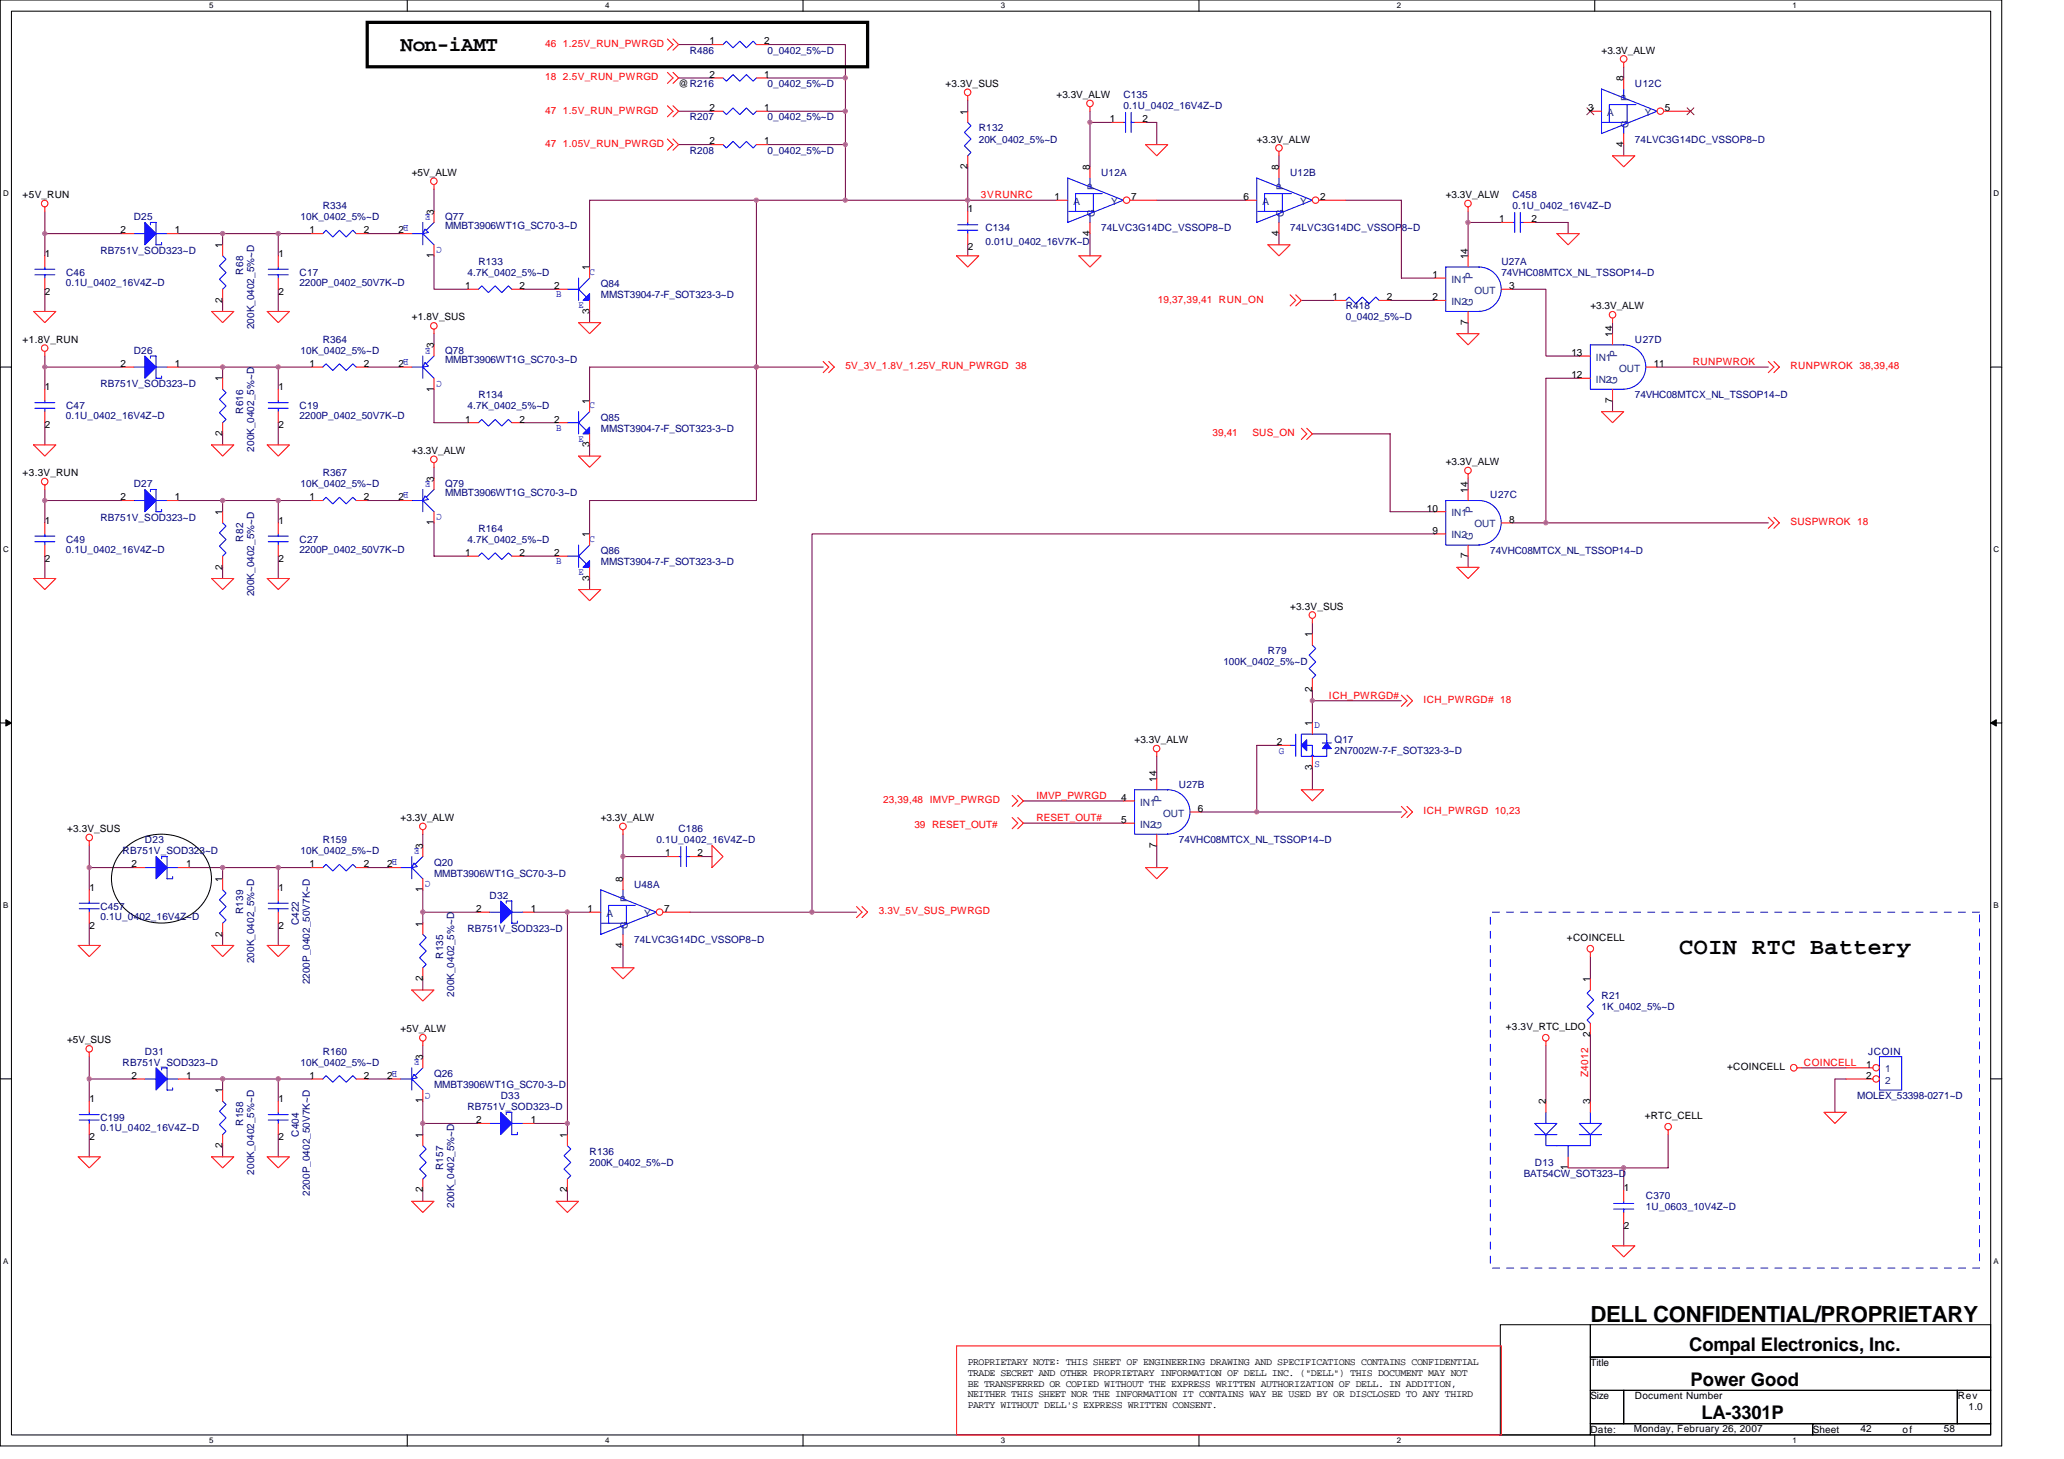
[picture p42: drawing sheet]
<svg xmlns="http://www.w3.org/2000/svg" width="297mm" height="210mm" viewBox="0 0 297 210" stroke-linecap="round" stroke-linejoin="round" font-family="sans-serif">
<defs><g id="words">
<text font-size="3.3" x="241.7" y="137.2">COIN RTC Battery</text>
<text font-size="3.2" x="228.9" y="190.2">DELL CONFIDENTIAL/PROPRIETARY</text>
<text font-size="3" x="57.7" y="7.3">Non-iAMT</text>
<g font-size="2.7">
<text x="243.1" y="194.4">Compal Electronics, Inc.</text>
<text x="243.3" y="199.3">Power Good</text>
<text x="244.9" y="204.2">LA-3301P</text>
</g>
<g font-size="1.4" fill="#f00">
<text x="78.5" y="11.5">18</text>
<text x="78.5" y="6.7">46</text>
<text x="81" y="11.5">2.5V_RUN_PWRGD</text>
<text x="81" y="6.7">1.25V_RUN_PWRGD</text>
<text x="78.5" y="16.3">47</text>
<text x="81" y="16.3">1.5V_RUN_PWRGD</text>
<text x="78.5" y="21.1">47</text>
<text x="81" y="21.1">1.05V_RUN_PWRGD</text>
<text x="141.2" y="28.5">3VRUNRC</text>
<text x="166.6" y="43.5">19,37,39,41 RUN_ON</text>
<text x="121.7" y="53.1">5V_3V_1.8V_1.25V_RUN_PWRGD 38</text>
<text x="243.6" y="52.5">RUNPWROK</text>
<text x="257.7" y="53.1">RUNPWROK 38,39,48</text>
<text x="174.5" y="62.7">39,41</text>
<text x="180.2" y="62.7">SUS_ON</text>
<text x="257.7" y="75.5">SUSPWROK 18</text>
<text x="191.3" y="100.5">ICH_PWRGD#</text>
<text x="204.9" y="101.2">ICH_PWRGD# 18</text>
<text x="127.1" y="115.5">23,39,48 IMVP_PWRGD</text>
<text x="131.6" y="119.1">39 RESET_OUT#</text>
<text x="149.2" y="118.1">RESET_OUT#</text>
<text x="149.2" y="114.9">IMVP_PWRGD</text>
<text x="204.9" y="117.2">ICH_PWRGD 10,23</text>
<text x="126.5" y="131.6">3.3V_5V_SUS_PWRGD</text>
<text x="228.6" y="154.9" transform="rotate(-90 228.6 154.9)">Z4012</text>
<text x="259.6" y="153.3">COINCELL</text>
</g>
<g font-size="1.4" fill="#000080">
<text x="99.3" y="7.7">R486</text>
<text x="110.5" y="7.7">0_0402_5%~D</text>
<text x="99.3" y="17.3">R207</text>
<text x="110.5" y="17.3">0_0402_5%~D</text>
<text x="110.5" y="12.5">0_0402_5%~D</text>
<text x="161.7" y="14.1">C135</text>
<text x="161.7" y="15.7">0.1U_0402_16V4Z~D</text>
<text x="235.3" y="12.5">U12C</text>
<text x="99.3" y="22.1">R208</text>
<text x="110.5" y="22.1">0_0402_5%~D</text>
<text x="140.9" y="18.9">R132</text>
<text x="140.9" y="20.5">20K_0402_5%~D</text>
<text x="235.3" y="20.5">74LVC3G14DC_VSSOP8~D</text>
<text x="158.5" y="25.3">U12A</text>
<text x="185.7" y="25.3">U12B</text>
<text x="217.7" y="28.5">C458</text>
<text x="19.3" y="31.7">D25</text>
<text x="43.3" y="31.7">10K_0402_5%~D</text>
<text x="46.5" y="30.1">R334</text>
<text x="64" y="31.7">Q77</text>
<text x="64" y="33">MMBT3906WT1G_SC70-3~D</text>
<text x="141.8" y="33.3">C134</text>
<text x="141.8" y="35.2">0.01U_0402_16V7K~D</text>
<text x="158.5" y="33.3">74LVC3G14DC_VSSOP8~D</text>
<text x="185.7" y="33.3">74LVC3G14DC_VSSOP8~D</text>
<text x="217.7" y="30.1">0.1U_0402_16V4Z~D</text>
<text x="9.5" y="41.1">0.1U_0402_16V4Z~D</text>
<text x="9.5" y="39.7">C46</text>
<text x="14.5" y="36.5">RB751V_SOD323~D</text>
<text x="35" y="39.5" transform="rotate(-90 35 39.5)">R68</text>
<text x="43.1" y="41.1">2200P_0402_50V7K~D</text>
<text x="43.1" y="39.7">C17</text>
<text x="67.3" y="39.7">4.7K_0402_5%~D</text>
<text x="68.9" y="38.1">R133</text>
<text x="86.5" y="41.3">Q84</text>
<text x="216.1" y="38.1">U27A</text>
<text x="216.1" y="39.7">74VHC08MTCX_NL_TSSOP14~D</text>
<text x="36.6" y="47.4" transform="rotate(-90 36.6 47.4)">200K_0402_5%~D</text>
<text x="86.5" y="42.9">MMST3904-7-F_SOT323-3~D</text>
<text x="193.7" y="44.5">R418</text>
<text x="193.7" y="46.1">0_0402_5%~D</text>
<text x="19.3" y="50.9">D26</text>
<text x="43.3" y="50.9">10K_0402_5%~D</text>
<text x="46.5" y="49.3">R364</text>
<text x="64" y="50.9">Q78</text>
<text x="64" y="52.2">MMBT3906WT1G_SC70-3~D</text>
<text x="235.3" y="49.3">U27D</text>
<text x="9.5" y="58.9">C47</text>
<text x="14.5" y="55.7">RB751V_SOD323~D</text>
<text x="35" y="59.5" transform="rotate(-90 35 59.5)">R616</text>
<text x="43.1" y="58.9">C19</text>
<text x="67.3" y="58.9">4.7K_0402_5%~D</text>
<text x="68.9" y="57.3">R134</text>
<text x="235.3" y="57.3">74VHC08MTCX_NL_TSSOP14~D</text>
<text x="9.5" y="60.3">0.1U_0402_16V4Z~D</text>
<text x="36.6" y="65" transform="rotate(-90 36.6 65)">200K_0402_5%~D</text>
<text x="43.1" y="60.3">2200P_0402_50V7K~D</text>
<text x="86.5" y="60.5">Q85</text>
<text x="86.5" y="62.1">MMST3904-7-F_SOT323-3~D</text>
<text x="19.3" y="70.1">D27</text>
<text x="43.3" y="70.1">10K_0402_5%~D</text>
<text x="46.5" y="68.5">R367</text>
<text x="64" y="70.1">Q79</text>
<text x="64" y="71.4">MMBT3906WT1G_SC70-3~D</text>
<text x="214.5" y="71.7">U27C</text>
<text x="14.5" y="74.9">RB751V_SOD323~D</text>
<text x="35" y="77.9" transform="rotate(-90 35 77.9)">R82</text>
<text x="68.9" y="76.5">R164</text>
<text x="9.5" y="79.5">0.1U_0402_16V4Z~D</text>
<text x="9.5" y="78.1">C49</text>
<text x="43.1" y="79.5">2200P_0402_50V7K~D</text>
<text x="43.1" y="78.1">C27</text>
<text x="67.3" y="78.1">4.7K_0402_5%~D</text>
<text x="86.5" y="79.7">Q86</text>
<text x="86.5" y="81.3">MMST3904-7-F_SOT323-3~D</text>
<text x="214.5" y="79.7">74VHC08MTCX_NL_TSSOP14~D</text>
<text x="36.6" y="85.8" transform="rotate(-90 36.6 85.8)">200K_0402_5%~D</text>
<text x="176.1" y="95.7">100K_0402_5%~D</text>
<text x="182.5" y="94.1">R79</text>
<text x="192.1" y="106.9">Q17</text>
<text x="169.7" y="113.3">U27B</text>
<text x="192.1" y="108.5">2N7002W-7-F_SOT323-3~D</text>
<text x="97.7" y="119.7">C186</text>
<text x="17.6" y="122.9">RB751V_SOD323~D</text>
<text x="20.9" y="121.3">D23</text>
<text x="43.3" y="122.9">10K_0402_5%~D</text>
<text x="46.5" y="121.3">R159</text>
<text x="62.5" y="124.5">Q20</text>
<text x="94.5" y="121.3">0.1U_0402_16V4Z~D</text>
<text x="169.7" y="121.3">74VHC08MTCX_NL_TSSOP14~D</text>
<text x="14.5" y="130.9">C457</text>
<text x="35" y="131.6" transform="rotate(-90 35 131.6)">R139</text>
<text x="62.5" y="126.1">MMBT3906WT1G_SC70-3~D</text>
<text x="70.5" y="129.3">D32</text>
<text x="91.3" y="127.7">U48A</text>
<text x="14.5" y="132.4">0.1U_0402_16V4Z~D</text>
<text x="43" y="133.1" transform="rotate(-90 43 133.1)">C422</text>
<text x="63.8" y="137.9" transform="rotate(-90 63.8 137.9)">R135</text>
<text x="67.3" y="134.1">RB751V_SOD323~D</text>
<text x="91.3" y="135.7">74LVC3G14DC_VSSOP8~D</text>
<text x="36.6" y="138.6" transform="rotate(-90 36.6 138.6)">200K_0402_5%~D</text>
<text x="44.6" y="141.6" transform="rotate(-90 44.6 141.6)">2200P_0402_50V7K~D</text>
<text x="65.4" y="143.4" transform="rotate(-90 65.4 143.4)">200K_0402_5%~D</text>
<text x="230.5" y="143.7">R21</text>
<text x="230.5" y="145.3">1K_0402_5%~D</text>
<text x="17.6" y="153.3">RB751V_SOD323~D</text>
<text x="20.9" y="151.7">D31</text>
<text x="43.3" y="153.3">10K_0402_5%~D</text>
<text x="46.5" y="151.7">R160</text>
<text x="62.5" y="154.9">Q26</text>
<text x="268.9" y="151.7">JCOIN</text>
<text x="14.5" y="161.3">C199</text>
<text x="35" y="161.9" transform="rotate(-90 35 161.9)">R158</text>
<text x="62.5" y="156.5">MMBT3906WT1G_SC70-3~D</text>
<text x="67.3" y="159.7">RB751V_SOD323~D</text>
<text x="72.1" y="158.1">D33</text>
<text x="267.3" y="158.1">MOLEX_53398-0271~D</text>
<text x="14.5" y="162.8">0.1U_0402_16V4Z~D</text>
<text x="43" y="163.6" transform="rotate(-90 43 163.6)">C404</text>
<text x="84.9" y="166.1">R136</text>
<text x="84.9" y="167.7">200K_0402_5%~D</text>
<text x="220.9" y="167.7">D13</text>
<text x="36.6" y="169" transform="rotate(-90 36.6 169)">200K_0402_5%~D</text>
<text x="44.6" y="172" transform="rotate(-90 44.6 172)">2200P_0402_50V7K~D</text>
<text x="63.8" y="168.4" transform="rotate(-90 63.8 168.4)">R157</text>
<text x="65.4" y="173.8" transform="rotate(-90 65.4 173.8)">200K_0402_5%~D</text>
<text x="219.3" y="169.3">BAT54CW_SOT323~D</text>
<text x="236.9" y="172.5">C370</text>
<text x="236.9" y="174.1">1U_0603_10V4Z~D</text>
</g>
<g font-size="1.4">
<text x="102.1" y="6.4">1</text>
<text x="102.1" y="11.2">2</text>
<text x="110" y="6.4">2</text>
<text x="110" y="11.2">1</text>
<text x="230.5" y="7.7">+3.3V_ALW</text>
<text x="233.7" y="11.7" transform="rotate(-90 233.7 11.7)">8</text>
<text x="97.7" y="12.5">@R216</text>
<text x="102.1" y="16">2</text>
<text x="110" y="16">1</text>
<text x="136.1" y="12.5">+3.3V_SUS</text>
<text x="139.3" y="16.5" transform="rotate(-90 139.3 16.5)">1</text>
<text x="152.1" y="14.1">+3.3V_ALW</text>
<text x="159.7" y="17.6">1</text>
<text x="164.4" y="17.6">2</text>
<text x="228.6" y="16">3</text>
<text x="239.6" y="16">5</text>
<text x="102.1" y="20.8">2</text>
<text x="110" y="20.8">1</text>
<text x="180.9" y="20.5">+3.3V_ALW</text>
<text x="233.7" y="21.1" transform="rotate(-90 233.7 21.1)">4</text>
<text x="3.3" y="28.5">+5V_RUN</text>
<text x="59.3" y="25.3">+5V_ALW</text>
<text x="139.3" y="24.3" transform="rotate(-90 139.3 24.3)">2</text>
<text x="151.7" y="28.8">1</text>
<text x="156.8" y="24.5" transform="rotate(-90 156.8 24.5)">8</text>
<text x="162.8" y="28.8">7</text>
<text x="178.9" y="28.8">6</text>
<text x="184" y="24.5" transform="rotate(-90 184 24.5)">8</text>
<text x="190" y="28.8">2</text>
<text x="208.1" y="28.5">+3.3V_ALW</text>
<text x="17.3" y="33.6">2</text>
<text x="25.2" y="33.6">1</text>
<text x="32" y="35.7" transform="rotate(-90 32 35.7)">1</text>
<text x="44.5" y="33.6">1</text>
<text x="52.4" y="33.6">2</text>
<text x="57.3" y="33.6">2</text>
<text x="62.4" y="30.9" transform="rotate(-90 62.4 30.9)">3</text>
<text x="139.3" y="30.6">1</text>
<text x="156.8" y="33.9" transform="rotate(-90 156.8 33.9)">4</text>
<text x="184" y="33.9" transform="rotate(-90 184 33.9)">4</text>
<text x="215.7" y="32">1</text>
<text x="220.4" y="32">2</text>
<text x="6.5" y="37">1</text>
<text x="40.1" y="37">1</text>
<text x="62.4" y="37.1" transform="rotate(-90 62.4 37.1)">1</text>
<text x="66.9" y="41.6">1</text>
<text x="74.8" y="41.6">2</text>
<text x="79.7" y="41.6">2</text>
<text x="84.8" y="38.9" transform="rotate(-90 84.8 38.9)">1</text>
<text x="139.3" y="36">2</text>
<text x="206.1" y="40">1</text>
<text x="211.3" y="37.3" transform="rotate(-90 211.3 37.3)">14</text>
<text x="217.2" y="41.6">3</text>
<text x="6.5" y="42.4">2</text>
<text x="32" y="43.5" transform="rotate(-90 32 43.5)">2</text>
<text x="40.1" y="42.4">2</text>
<text x="59.3" y="46.1">+1.8V_SUS</text>
<text x="84.8" y="45.1" transform="rotate(-90 84.8 45.1)">3</text>
<text x="191.7" y="43.2">1</text>
<text x="199.6" y="43.2">2</text>
<text x="206.1" y="43.2">2</text>
<text x="211.3" y="46.7" transform="rotate(-90 211.3 46.7)">7</text>
<text x="228.9" y="44.5">+3.3V_ALW</text>
<text x="3.3" y="49.3">+1.8V_RUN</text>
<text x="17.3" y="52.8">2</text>
<text x="25.2" y="52.8">1</text>
<text x="44.5" y="52.8">1</text>
<text x="52.4" y="52.8">2</text>
<text x="57.3" y="52.8">2</text>
<text x="62.4" y="50.1" transform="rotate(-90 62.4 50.1)">3</text>
<text x="226.1" y="51.2">13</text>
<text x="232" y="48.5" transform="rotate(-90 232 48.5)">14</text>
<text x="238" y="52.8">11</text>
<text x="6.5" y="56.2">1</text>
<text x="32" y="54.9" transform="rotate(-90 32 54.9)">1</text>
<text x="40.1" y="56.2">1</text>
<text x="62.4" y="56.3" transform="rotate(-90 62.4 56.3)">1</text>
<text x="84.8" y="58.1" transform="rotate(-90 84.8 58.1)">1</text>
<text x="226.1" y="54.4">12</text>
<text x="232" y="57.9" transform="rotate(-90 232 57.9)">7</text>
<text x="6.5" y="61.6">2</text>
<text x="32" y="62.7" transform="rotate(-90 32 62.7)">2</text>
<text x="40.1" y="61.6">2</text>
<text x="59.3" y="65.3">+3.3V_ALW</text>
<text x="66.9" y="60.8">1</text>
<text x="74.8" y="60.8">2</text>
<text x="79.7" y="60.8">2</text>
<text x="84.8" y="64.3" transform="rotate(-90 84.8 64.3)">3</text>
<text x="3.3" y="68.5">+3.3V_RUN</text>
<text x="17.3" y="72">2</text>
<text x="25.2" y="72">1</text>
<text x="44.5" y="72">1</text>
<text x="52.4" y="72">2</text>
<text x="57.3" y="72">2</text>
<text x="62.4" y="69.3" transform="rotate(-90 62.4 69.3)">3</text>
<text x="208.1" y="66.9">+3.3V_ALW</text>
<text x="211.3" y="70.9" transform="rotate(-90 211.3 70.9)">14</text>
<text x="6.5" y="75.4">1</text>
<text x="32" y="74.1" transform="rotate(-90 32 74.1)">1</text>
<text x="40.1" y="75.4">1</text>
<text x="62.4" y="75.5" transform="rotate(-90 62.4 75.5)">1</text>
<text x="84.8" y="77.3" transform="rotate(-90 84.8 77.3)">1</text>
<text x="205.3" y="73.6">10</text>
<text x="206.1" y="76.8">9</text>
<text x="217.2" y="75.2">8</text>
<text x="6.5" y="80.8">2</text>
<text x="32" y="81.9" transform="rotate(-90 32 81.9)">2</text>
<text x="40.1" y="80.8">2</text>
<text x="66.9" y="80">1</text>
<text x="74.8" y="80">2</text>
<text x="79.7" y="80">2</text>
<text x="84.8" y="83.5" transform="rotate(-90 84.8 83.5)">3</text>
<text x="211.3" y="80.3" transform="rotate(-90 211.3 80.3)">7</text>
<text x="185.7" y="87.7">+3.3V_SUS</text>
<text x="188.8" y="91.7" transform="rotate(-90 188.8 91.7)">1</text>
<text x="188.8" y="99.5" transform="rotate(-90 188.8 99.5)">2</text>
<text x="163.3" y="106.9">+3.3V_ALW</text>
<text x="183.7" y="107.2">2</text>
<text x="188.8" y="104.5" transform="rotate(-90 188.8 104.5)">1</text>
<text x="166.5" y="112.5" transform="rotate(-90 166.5 112.5)">14</text>
<text x="188.8" y="110.7" transform="rotate(-90 188.8 110.7)">3</text>
<text x="9.6" y="119.7">+3.3V_SUS</text>
<text x="57.7" y="118.1">+3.3V_ALW</text>
<text x="86.5" y="118.1">+3.3V_ALW</text>
<text x="161.4" y="115.2">4</text>
<text x="161.4" y="118.4">5</text>
<text x="172.4" y="116.8">6</text>
<text x="18.9" y="124.8">2</text>
<text x="26.8" y="124.8">1</text>
<text x="44.5" y="124.8">1</text>
<text x="52.4" y="124.8">2</text>
<text x="55.7" y="124.8">2</text>
<text x="60.8" y="122.1" transform="rotate(-90 60.8 122.1)">3</text>
<text x="95.7" y="123.2">1</text>
<text x="100.4" y="123.2">2</text>
<text x="166.5" y="121.9" transform="rotate(-90 166.5 121.9)">7</text>
<text x="12.9" y="128.2">1</text>
<text x="32" y="126.9" transform="rotate(-90 32 126.9)">1</text>
<text x="40.1" y="128.2">1</text>
<text x="60.8" y="128.4" transform="rotate(-90 60.8 128.4)">1</text>
<text x="68.5" y="131.2">2</text>
<text x="76.4" y="131.2">1</text>
<text x="84.5" y="131.2">1</text>
<text x="89.6" y="126.9" transform="rotate(-90 89.6 126.9)">8</text>
<text x="95.6" y="131.2">7</text>
<text x="12.9" y="133.6">2</text>
<text x="32" y="134.7" transform="rotate(-90 32 134.7)">2</text>
<text x="40.1" y="133.6">2</text>
<text x="60.8" y="133.3" transform="rotate(-90 60.8 133.3)">1</text>
<text x="89.6" y="136.4" transform="rotate(-90 89.6 136.4)">4</text>
<text x="225.5" y="135.4">+COINCELL</text>
<text x="60.8" y="141.2" transform="rotate(-90 60.8 141.2)">2</text>
<text x="228.9" y="141.3" transform="rotate(-90 228.9 141.3)">1</text>
<text x="57.7" y="148.5">+5V_ALW</text>
<text x="216.7" y="148.2">+3.3V_RTC_LDO</text>
<text x="228.9" y="149.2" transform="rotate(-90 228.9 149.2)">2</text>
<text x="9.6" y="150.1">+5V_SUS</text>
<text x="18.9" y="155.2">2</text>
<text x="26.8" y="155.2">1</text>
<text x="44.5" y="155.2">1</text>
<text x="52.4" y="155.2">2</text>
<text x="55.7" y="155.2">2</text>
<text x="60.8" y="152.5" transform="rotate(-90 60.8 152.5)">3</text>
<text x="248.6" y="154">+COINCELL</text>
<text x="268.6" y="153.6">1</text>
<text x="268.6" y="155.2">2</text>
<text x="12.9" y="158.6">1</text>
<text x="32" y="157.3" transform="rotate(-90 32 157.3)">1</text>
<text x="40.1" y="158.6">1</text>
<text x="60.8" y="158.7" transform="rotate(-90 60.8 158.7)">1</text>
<text x="68.5" y="161.6">2</text>
<text x="76.4" y="161.6">1</text>
<text x="222.5" y="158.9" transform="rotate(-90 222.5 158.9)">2</text>
<text x="228.9" y="158.9" transform="rotate(-90 228.9 158.9)">3</text>
<text x="236.7" y="161">+RTC_CELL</text>
<text x="12.9" y="164">2</text>
<text x="32" y="165.2" transform="rotate(-90 32 165.2)">2</text>
<text x="40.1" y="164">2</text>
<text x="60.8" y="163.7" transform="rotate(-90 60.8 163.7)">1</text>
<text x="81.6" y="163.7" transform="rotate(-90 81.6 163.7)">1</text>
<text x="60.8" y="171.6" transform="rotate(-90 60.8 171.6)">2</text>
<text x="81.6" y="171.6" transform="rotate(-90 81.6 171.6)">2</text>
<text x="225.7" y="168.4" transform="rotate(-90 225.7 168.4)">1</text>
<text x="233.7" y="171.4">1</text>
<text x="233.7" y="176.8">2</text>
<text x="139.3" y="196.4">PROPRIETARY NOTE: THIS SHEET OF ENGINEERING DRAWING AND SPECIFICATIONS CONTAINS CONFIDENTIAL</text>
<text x="139.3" y="197.9">TRADE SECRET AND OTHER PROPRIETARY INFORMATION OF DELL INC. (&quot;DELL&quot;) THIS DOCUMENT MAY NOT</text>
<text x="228.9" y="196.5">Title</text>
<text x="139.3" y="199.5">BE TRANSFERRED OR COPIED WITHOUT THE EXPRESS WRITTEN AUTHORIZATION OF DELL. IN ADDITION,</text>
<text x="139.3" y="201">NEITHER THIS SHEET NOR THE INFORMATION IT CONTAINS WAY BE USED BY OR DISCLOSED TO ANY THIRD</text>
<text x="139.3" y="202.6">PARTY WITHOUT DELL'S EXPRESS WRITTEN CONSENT.</text>
<text x="228.9" y="201.3">Size</text>
<text x="235.3" y="201.3">Document Number</text>
<text x="281.7" y="201.3">Rev</text>
<text x="283.3" y="202.9">1.0</text>
<text x="228.9" y="206.1">Date:</text>
<text x="235.1" y="206">Monday, February 26, 2007</text>
<text x="260.9" y="206.1">Sheet</text>
<text x="267.8" y="206">42</text>
<text x="273.8" y="206.1">of</text>
<text x="279.8" y="206">58</text>
</g>
<g font-size="1.4" fill="#004080">
<text x="231.3" y="16.7">A</text>
<text x="234.4" y="14.6" transform="rotate(-90 234.4 14.6)">P</text>
<text x="236.7" y="16.7">Y</text>
<text x="234.4" y="18.4" transform="rotate(-90 234.4 18.4)">G</text>
<text x="154.5" y="29.5">A</text>
<text x="157.5" y="27.4" transform="rotate(-90 157.5 27.4)">P</text>
<text x="159.9" y="29.5">Y</text>
<text x="181.7" y="29.5">A</text>
<text x="184.7" y="27.4" transform="rotate(-90 184.7 27.4)">P</text>
<text x="187.1" y="29.5">Y</text>
<text x="157.5" y="31.2" transform="rotate(-90 157.5 31.2)">G</text>
<text x="184.7" y="31.2" transform="rotate(-90 184.7 31.2)">G</text>
<text x="208.9" y="40.7">IN1</text>
<text x="212" y="40.2" transform="rotate(-90 212 40.2)">P</text>
<text x="208.9" y="43.9">IN2</text>
<text x="212" y="44" transform="rotate(-90 212 44)">G</text>
<text x="212.2" y="42.3">OUT</text>
<text x="229.7" y="51.9">IN1</text>
<text x="232.7" y="51.4" transform="rotate(-90 232.7 51.4)">P</text>
<text x="233" y="53.5">OUT</text>
<text x="229.7" y="55.1">IN2</text>
<text x="232.7" y="55.2" transform="rotate(-90 232.7 55.2)">G</text>
<text x="208.9" y="74.3">IN1</text>
<text x="208.9" y="77.5">IN2</text>
<text x="212" y="77.6" transform="rotate(-90 212 77.6)">G</text>
<text x="212" y="73.8" transform="rotate(-90 212 73.8)">P</text>
<text x="212.2" y="75.9">OUT</text>
<text x="164.1" y="115.9">IN1</text>
<text x="164.1" y="119.1">IN2</text>
<text x="167.1" y="119.2" transform="rotate(-90 167.1 119.2)">G</text>
<text x="167.1" y="115.4" transform="rotate(-90 167.1 115.4)">P</text>
<text x="167.4" y="117.5">OUT</text>
<text x="87.3" y="131.9">A</text>
<text x="90.3" y="129.8" transform="rotate(-90 90.3 129.8)">P</text>
<text x="92.7" y="131.9">Y</text>
<text x="90.3" y="133.6" transform="rotate(-90 90.3 133.6)">G</text>
<text x="271.3" y="154.3">1</text>
<text x="271.3" y="155.9">2</text>
</g>
<g font-size="1.4" fill="#00f">
<text x="58.8" y="32.4" transform="rotate(180 58.8 32.4)">B</text>
<text x="62" y="30.8" transform="rotate(180 62 30.8)">E</text>
<text x="63.6" y="35.6" transform="rotate(180 63.6 35.6)">C</text>
<text x="84.9" y="39.6">C</text>
<text x="80" y="42.8">B</text>
<text x="83.3" y="44.4">E</text>
<text x="58.8" y="51.6" transform="rotate(180 58.8 51.6)">B</text>
<text x="62" y="50" transform="rotate(180 62 50)">E</text>
<text x="63.6" y="54.8" transform="rotate(180 63.6 54.8)">C</text>
<text x="84.9" y="58.8">C</text>
<text x="80" y="62">B</text>
<text x="83.3" y="63.6">E</text>
<text x="58.8" y="70.8" transform="rotate(180 58.8 70.8)">B</text>
<text x="62" y="69.2" transform="rotate(180 62 69.2)">E</text>
<text x="63.6" y="74" transform="rotate(180 63.6 74)">C</text>
<text x="84.9" y="78">C</text>
<text x="80" y="81.2">B</text>
<text x="83.3" y="82.8">E</text>
<text x="189.2" y="104.7">D</text>
<text x="184.1" y="108.5">G</text>
<text x="189.2" y="110.3">S</text>
<text x="57.2" y="123.6" transform="rotate(180 57.2 123.6)">B</text>
<text x="60.4" y="122" transform="rotate(180 60.4 122)">E</text>
<text x="62" y="126.8" transform="rotate(180 62 126.8)">C</text>
<text x="57.2" y="154" transform="rotate(180 57.2 154)">B</text>
<text x="60.4" y="152.4" transform="rotate(180 60.4 152.4)">E</text>
<text x="62" y="157.2" transform="rotate(180 62 157.2)">C</text>
</g>
<g font-size="1.1">
<text x="30.1" y="1.2">5</text>
<text x="87.1" y="1.2">4</text>
<text x="144" y="1.2">3</text>
<text x="201" y="1.2">2</text>
<text x="258" y="1.2">1</text>
<text x=".4" y="28.2">D</text>
<text x="286.9" y="28.2">D</text>
<text x=".4" y="79.4">C</text>
<text x="286.9" y="79.4">C</text>
<text x=".4" y="130.6">B</text>
<text x="286.9" y="130.6">B</text>
<text x=".4" y="181.8">A</text>
<text x="286.9" y="181.8">A</text>
<text x="30.1" y="207.6">5</text>
<text x="87.1" y="207.6">4</text>
<text x="144" y="207.6">3</text>
<text x="201" y="207.6">2</text>
<text x="258" y="207.6">1</text>
</g>
</g></defs>
<path d="M0 0h288.1v208h-288.1zM1.6 1.6h284.9v204.8h-284.9z" fill="none" stroke="#000" stroke-width=".15"/>
<g fill="#fff">
<path d="M30.1 .2h.6v1.2h-.6z"/>
<path d="M30.1 206.6h.6v1.3h-.6z"/>
</g>
<path d="M58.6 0v1.6M58.6 206.4v1.6" fill="none" stroke="#000" stroke-width=".15"/>
<g fill="#fff">
<path d="M87.1 .2h.6v1.2h-.6z"/>
<path d="M87.1 206.6h.6v1.3h-.6z"/>
</g>
<path d="M115.6 0v1.6M115.6 206.4v1.6" fill="none" stroke="#000" stroke-width=".15"/>
<g fill="#fff">
<path d="M144 .2h.6v1.2h-.6z"/>
<path d="M144 206.6h.6v1.3h-.6z"/>
</g>
<path d="M172.5 0v1.6M172.5 206.4v1.6" fill="none" stroke="#000" stroke-width=".15"/>
<g fill="#fff">
<path d="M201 .2h.6v1.2h-.6z"/>
<path d="M201 206.6h.6v1.3h-.6z"/>
</g>
<path d="M229.5 0v1.6M229.5 206.4v1.6" fill="none" stroke="#000" stroke-width=".15"/>
<g fill="#fff">
<path d="M258 .2h.6v1.2h-.6z"/>
<path d="M258 206.6h.6v1.3h-.6z"/>
<path d="M.4 27.2h.8v1.3h-.8z"/>
<path d="M286.9 27.2h.8v1.3h-.8z"/>
<path d="M.4 78.4h.8v1.3h-.8z"/>
<path d="M286.9 78.4h.8v1.3h-.8z"/>
</g>
<path d="M0 52.8h1.6M286.5 52.8h1.6" fill="none" stroke="#000" stroke-width=".15"/>
<g fill="#fff">
<path d="M.4 129.6h.8v1.3h-.8z"/>
<path d="M286.9 129.6h.7v1.3h-.7z"/>
</g>
<path d="M0 104h1.6M286.5 104h1.6" fill="none" stroke="#000" stroke-width=".15"/>
<path d="M.8 103.5l.8 .5-.8 .5zM286.5 104l.8-.5v1z" fill="#000" stroke="#000" stroke-width=".14"/>
<g fill="#fff">
<path d="M.4 180.8h.8v1.3h-.8z"/>
<path d="M286.9 180.8h.7v1.3h-.7z"/>
</g>
<path d="M17.8 122.2a7.7 7.7 0 0 1 12 1.5 6 6 0 0 1-2.7 8.1 7.6 7.6 0 0 1-10.4-2.7 5.8 5.8 0 0 1 1.1-6.9zM0 155.2h1.6M286.5 155.2h1.6M215.9 190.6h13v15.8h-13zM228.9 190.6h57.6v4.6h-57.6zM228.9 195.2h57.6v4.8h-57.6zM228.9 200h4.8v4.8h-4.8zM228.9 204.8h32v1.6h-32zM233.7 200h48v4.8h-48zM260.9 204.8h25.6v1.6h-25.6zM281.7 200h4.8v4.8h-4.8z" fill="none" stroke="#000" stroke-width=".15"/>
<g fill="none" stroke="#800040" stroke-width=".15">
<path d="M97.7 16h4.8M97.7 11.2h4.8M97.7 6.4h4.8M110.5 6.4h11.2v4.8M110.5 16h11.2M110.5 11.2h11.2M121.7 11.2v17.6M139.3 14.4v1.6M156.9 16v8M156.9 17.6h3.2M164.9 17.6h1.6v3.2M233.7 9.6v1.6"/>
<path d="M6.5 33.6h11.1M6.5 30.4v6.4M25.7 33.6h19.1M32 33.6v1.6M40 33.6v3.2M52.8 33.6h4.9M62.5 36.8v4.8h4.8M62.5 27.2v3.2M97.7 20.8h4.8M108.9 28.8v43.2h-24v4.8M110.5 20.8h11.2M139.3 24v6.4"/>
<path d="M139.3 35.2v1.6M152.1 28.8h-67.2v9.6M156.9 33.6v3.2M166.5 28.8h12.8M184.1 22.4v1.6M184.1 33.6v1.6M193.7 28.8h8v11.2h4.8M211.3 32h4.8M211.3 30.4v6.4M220.9 32h4.8v1.6M233.7 20.8v1.6M6.5 52.8h11.1"/>
<path d="M6.5 41.6v3.2M6.5 51.2v4.8M25.7 52.8h19.1M32 43.2v1.6M32 52.8v1.6M40 41.6v3.2M40 52.8v3.2M52.8 52.8h4.9M62.5 48v1.6M62.5 56v4.8h4.8M75.3 41.6h4.7M84.9 44.8v1.6"/>
<path d="M108.9 52.8h.1M118.5 52.8h-33.6v4.8M187.3 43.2h4.8M200.1 43.2h6.4M211.3 46.4v1.6M217.7 41.6h4.8v9.6h4.8M227.3 54.4h-4.8v20.8M232.1 46.4v1.6M232.1 57.6v1.6M238.5 52.8h16M6.5 72h11.1M6.5 60.8v3.2"/>
<path d="M6.5 70.4v4.8M25.7 72h6.3v1.6M32 72h8v3.2M32 62.4v1.6M40 60.8v3.2M40 72h4.8M52.8 72h4.9M62.5 67.2v1.6M62.5 75.2v4.8h4.8M75.3 60.8h4.7M84.9 64v1.6M188.9 62.4h11.2v11.2h6.4"/>
<path d="M206.5 76.8h-89.6v54.4h6.4M211.3 68.8v1.6M217.7 75.2h36.8M6.5 80v3.2M32 81.6v1.6M40 80v3.2M75.3 80h4.7M84.9 83.2v1.6M188.9 89.6v1.6M188.9 99.2v4.8M211.3 80v1.6M147.3 118.4h14.4"/>
<path d="M147.3 115.2h14.4M166.5 108.8v3.2M172.9 116.8h28.8M184.1 107.2h-3.2v9.6M188.9 110.4v3.2M188.9 100.8h12.8M12.8 121.6v3.2M12.8 132.8v3.2M19.3 124.8h-6.5v3.2M27.3 124.8h4.7M32 124.8h8v3.2M32 124.8v1.6"/>
<path d="M32 134.4v1.6M40 132.8v3.2M40 124.8h4.8M52.8 124.8h3.2M60.9 131.2h8M60.9 120v1.6M60.9 128v4.8M76.9 131.2h8M81.7 131.2v32M89.7 123.2h6.4M89.7 120v6.4M89.7 136v3.2"/>
<path d="M99.3 131.2h17.6M100.9 123.2h1.6M166.5 121.6v3.2M228.9 137.6v3.2M12.8 152v3.2M19.3 155.2h-6.5v3.2M27.3 155.2h4.7M32 155.2h8v3.2M32 155.2v1.6M40 155.2h4.8M52.8 155.2h3.2M60.9 158.4v3.2h8"/>
<path d="M60.9 140.8v1.6M60.9 150.4v1.6M222.5 150.4v8M228.9 148.8v9.6M259.3 153.6h6.4M265.7 155.2h-1.6v4.8M12.8 163.2v3.2M32 164.8v1.6M40 163.2v3.2M60.9 161.6v1.6M60.9 171.2v1.6M76.9 161.6h4.8"/>
<path d="M81.7 171.2v1.6M233.7 168v3.2M233.7 176v3.2M240.1 163.2v4.8h-14.4"/>
</g>
<g fill="none" stroke="#f00" stroke-width=".15">
<path d="M96.1 15.2l.8 .8-.8 .8M96.1 10.4l.8 .8-.8 .8M96.1 5.6l.8 .8-.8 .8M96.9 15.2l.8 .8-.8 .8M96.9 10.4l.8 .8-.8 .8M96.9 5.6l.8 .8-.8 .8M139.3 13.8v.6M156.9 15.4v.6M233.7 9v.6M6.5 29.8v.6M62.5 26.6v.6M96.1 20l.8 .8-.8 .8"/>
<path d="M96.9 20l.8 .8-.8 .8M137.7 36.8h3.2l-1.6 1.6zM155.3 36.8h3.2l-1.6 1.6zM164.9 20.8h3.2l-1.6 1.6zM179.3 28.8h1.6M182.5 35.2h3.2l-1.6 1.6zM184.1 21.8v.6M184.1 24v1.6M211.3 29.8v.6M224.1 33.6h3.2l-1.6 1.6zM232.1 22.4h3.2l-1.6 1.6zM4.8 44.8h3.2l-1.5 1.6z"/>
<path d="M6.5 50.6v.6M30.5 44.8h3.2l-1.7 1.6zM38.5 44.8h3.2l-1.7 1.6zM62.5 47.4v.6M83.3 46.4h3.2l-1.6 1.6zM118.5 52l.8 .8-.8 .8M119.3 52l.8 .8-.8 .8M185.7 42.4l.8 .8-.8 .8M186.5 42.4l.8 .8-.8 .8M209.7 48h3.2l-1.6 1.6zM230.5 59.2h3.2l-1.6 1.6zM232.1 45.8v.6"/>
<path d="M254.5 52l.8 .8-.8 .8M255.3 52l.8 .8-.8 .8M4.8 64h3.2l-1.5 1.6zM6.5 69.8v.6M30.5 64h3.2l-1.7 1.6zM38.5 64h3.2l-1.7 1.6zM40 75.2v1.6M40 78.4v1.6M62.5 66.6v.6M83.3 65.6h3.2l-1.6 1.6zM187.3 61.6l.8 .8-.8 .8M188.1 61.6l.8 .8-.8 .8"/>
<path d="M211.3 68.2v.6M254.5 74.4l.8 .8-.8 .8M255.3 74.4l.8 .8-.8 .8M4.8 83.2h3.2l-1.5 1.6zM30.5 83.2h3.2l-1.7 1.6zM38.5 83.2h3.2l-1.7 1.6zM83.3 84.8h3.2l-1.6 1.6zM188.9 89v.6M209.7 81.6h3.2l-1.6 1.6zM60.9 119.4v.6M89.7 119.4v.6M145.7 114.4l.8 .8-.8 .8"/>
<path d="M145.7 117.6l.8 .8-.8 .8M146.5 114.4l.8 .8-.8 .8M146.5 117.6l.8 .8-.8 .8M166.5 108.2v.6M187.3 113.6h3.2l-1.6 1.6zM201.7 116l.8 .8-.8 .8M201.7 100l.8 .8-.8 .8M202.5 116l.8 .8-.8 .8M202.5 100l.8 .8-.8 .8M11.3 136h3.2l-1.7 1.6zM12.8 121v.6M30.5 136h3.2l-1.7 1.6z"/>
<path d="M38.5 136h3.2l-1.7 1.6zM88.1 139.2h3.2l-1.6 1.6zM102.5 121.6l1.6 1.6-1.6 1.6zM123.3 130.4l.8 .8-.8 .8M124.1 130.4l.8 .8-.8 .8M164.9 124.8h3.2l-1.6 1.6zM228.9 137v.6M12.8 151.4v.6M59.3 142.4h3.2l-1.6 1.6zM60.9 149.8v.6M222.5 149.8v.6M258.6 153.6h.7"/>
<path d="M11.3 166.4h3.2l-1.7 1.6zM30.5 166.4h3.2l-1.7 1.6zM38.5 166.4h3.2l-1.7 1.6zM59.3 172.8h3.2l-1.6 1.6zM80 172.8h3.3l-1.6 1.6zM232.1 179.2h3.2l-1.6 1.6zM240.1 162.6v.6M262.5 160h3.2l-1.6 1.6zM137.7 193.6h78.4v12.8h-78.4z"/>
<circle cx="139.2" cy="13.3" r=".47"/>
<circle cx="156.9" cy="14.9" r=".47"/>
<circle cx="233.7" cy="8.5" r=".48"/>
<circle cx="6.4" cy="29.3" r=".47"/>
<circle cx="62.4" cy="26.1" r=".47"/>
<circle cx="184.1" cy="21.3" r=".47"/>
<circle cx="211.3" cy="29.3" r=".47"/>
<circle cx="6.4" cy="50.1" r=".47"/>
<circle cx="62.4" cy="46.9" r=".47"/>
<circle cx="232.1" cy="45.3" r=".47"/>
<circle cx="6.4" cy="69.3" r=".47"/>
<circle cx="62.4" cy="66.1" r=".47"/>
<circle cx="211.3" cy="67.7" r=".47"/>
<circle cx="188.9" cy="88.5" r=".47"/>
<circle cx="60.8" cy="118.9" r=".47"/>
<circle cx="89.7" cy="118.9" r=".47"/>
<circle cx="166.4" cy="107.7" r=".47"/>
<circle cx="12.8" cy="120.5" r=".47"/>
<circle cx="228.9" cy="136.5" r=".47"/>
<circle cx="12.8" cy="150.9" r=".47"/>
<circle cx="60.8" cy="149.3" r=".47"/>
<circle cx="222.5" cy="149.3" r=".47"/>
<circle cx="258.1" cy="153.6" r=".47"/>
<circle cx="240.1" cy="162.1" r=".47"/>
</g>
<path d="M214.5 131.2h70.4v51.2h-70.4z" fill="none" stroke="#00f" stroke-width=".14" stroke-dasharray="1 1 1 1 1 1 1 1"/>
<path d="M52.8 3.2h72.1v6.4h-72.1z" fill="none" stroke="#000" stroke-width=".47"/>
<path d="M180.9 25.6l8 3.2-8 3.2zM184.1 25.6v1.3M184.1 30.7v1.3M184.5 27.9v2.5h-3.5M185.8 27.9h-3.8v2.5M38.6 77.9h2.9M38.6 77.1h2.9M40 76.8v.3M40 77.9v.5" fill="none" stroke="#00f" stroke-width=".15"/>
<circle cx="189.3" cy="28.8" r=".46" fill="#fff" stroke="#f00" stroke-width=".15"/>
<path d="M184.1 32v1.6M189.8 28.8h3.9M12.8 128v1.6M12.8 131.2v1.6M19.3 124.8h1.5M25.7 124.8h1.6" fill="none" stroke="#f00" stroke-width=".15"/>
<path d="M11.4 130.7h2.9M11.4 129.9h2.9M12.8 129.6v.3M12.8 130.7v.5M20.8 124.8h1.7M23.3 123.5v-.3h.7v3.2h.8v-.3M24 124.8h1.7M270.5 152h3.2v4.8h-3.2z" fill="none" stroke="#00f" stroke-width=".15"/>
<path d="M22.5 123.2l1.5 1.6-1.5 1.6z" fill-rule="evenodd" fill="#00f" stroke="#00f" stroke-width=".15"/>
<circle cx="270" cy="153.6" r=".46" fill="#fff" stroke="#f00" stroke-width=".15"/>
<path d="M265.7 153.6h3.8" fill="none" stroke="#f00" stroke-width=".15"/>
<circle cx="270" cy="155.2" r=".46" fill="#fff" stroke="#f00" stroke-width=".15"/>
<g fill="none" stroke="#f00" stroke-width=".15">
<path d="M228.9 16h1.6M233.7 11.2v1.6M84.9 38.4v1.6M211.3 36.8v1.6M80 41.6h1.7M84.9 43.2v1.6M192.1 43.2h1.6M198.5 43.2h1.6M206.5 40h1.6M206.5 43.2h1.6M211.3 44.8v1.6M216.1 41.6h1.6"/>
<path d="M6.5 75.2v1.6M6.5 78.4v1.6M57.7 72h1.6M62.5 68.8v1.6M62.5 73.6v1.6M67.3 60.8h1.6M73.7 60.8h1.6M84.9 76.8v1.6M206.5 73.6h1.6M206.5 76.8h1.6M211.3 70.4v1.6M211.3 78.4v1.6"/>
<path d="M216.1 75.2h1.6M67.3 80h1.6M73.7 80h1.6M80 80h1.7M84.9 81.6v1.6M188.9 91.2v1.6M188.9 97.6v1.6M44.8 124.8h1.7M51.3 124.8h1.5M12.8 158.4v1.6M265.7 155.2h3.8M12.8 161.6v1.6"/>
<path d="M81.7 163.2v1.6M81.7 169.6v1.6"/>
</g>
<g fill="none" stroke="#00f" stroke-width=".15">
<path d="M230.5 12.8l8 3.2-8 3.2zM233.7 12.8v1.3M233.7 17.9v1.3M234.2 15v2.6h-3.6M235.4 15h-3.8v2.6M212.8 38.4a3.2 3.2 0 0 1 3.2 3.2 3.2 3.2 0 0 1-3.2 3.2M212.9 38.4h-4.8v6.4h4.8M81.7 41.6h1.6M83.3 40v3.2M84.9 40l-1.6 1.6 1.1 1.1M193.7 43.2l.5-.5 .9 1 1-1 .9 1 1-1 .5 .5M5 77.9h2.9"/>
<path d="M5 77.1h2.9M6.5 76.8v.3M6.5 77.9v.5M59.3 72h1.6M60.9 72l1.6 1.6M60.9 70.4v3.2M61.2 71.4l.5 .5-.8 .1zM62.5 70.4l-1.2 1.1M68.9 60.8l.4-.5 1 1 1-1 .9 1 1-1 .5 .5M83.3 78.4v3.2M84.9 78.4l-1.6 1.6 1.1 1.1M212.8 72a3.2 3.2 0 0 1 3.2 3.2 3.2 3.2 0 0 1-3.2 3.2"/>
<path d="M212.9 72h-4.8v6.4h4.8M68.9 80l.4-.5 1 1 1-1 .9 1 1-1 .5 .5M81.7 80h1.6M188.9 92.8l.5 .5-1 1 1 .9-1 1 1 .9-.5 .5M46.5 124.8l.4-.4 1 .9 .9-.9 1 .9 1-.9 .5 .4M11.4 161.1h2.9M11.4 160.4h2.9M12.8 160v.4M12.8 161.1v.5M81.7 164.8l.4 .5-.9 1 .9 .9-.9 1 .9 .9-.4 .5"/>
</g>
<g fill="#00f" stroke="#00f" stroke-width=".15">
<path d="M84.9 42.2v1h-1z" fill-rule="evenodd"/>
<path d="M84.4 81.1l.5-.4v.9h-1z" fill-rule="evenodd"/>
</g>
<path d="M228.4 15.5l1 1M229.4 15.5l-1 1" fill="none" stroke="#804000" stroke-width=".14"/>
<circle cx="238.9" cy="16" r=".46" fill="#fff" stroke="#f00" stroke-width=".15"/>
<g fill="none" stroke="#f00" stroke-width=".15">
<path d="M102.5 6.4h1.6M108.9 6.4h1.6M139.3 16v1.6M160.1 17.6h1.6M163.3 17.6h1.6M233.7 19.2v1.6M239.4 16h3.9M40 36.8v1.6M102.5 20.8h1.6M108.9 20.8h1.6M139.3 22.4v1.6M139.3 30.4v1.6"/>
<path d="M139.3 33.6v1.6M152.1 28.8h1.6M156.9 24v1.6M17.6 52.8h1.7M24 52.8h1.7M32 54.4v1.6M40 40v1.6M40 56v1.6M40 59.2v1.6M44.8 52.8h1.7M51.3 52.8h1.5M57.7 52.8h1.6"/>
<path d="M62.5 49.6v1.6M62.5 54.4v1.6M84.9 57.6v1.6M227.3 51.2h1.6M227.3 54.4h1.6M232.1 48v1.6M232.1 56v1.6M236.9 52.8h1.6M17.6 72h1.7M24 72h1.7M32 60.8v1.6M44.8 72h1.7"/>
<path d="M51.3 72h1.5M80 60.8h1.7M84.9 62.4v1.6M161.7 115.2h1.6M161.7 118.4h1.6M166.5 112v1.6M171.3 116.8h1.6M184.1 107.2h1.6M188.9 104v1.6M188.9 108.8v1.6M32 126.4v1.6M32 132.8v1.6"/>
<path d="M40 128v1.6M40 131.2v1.6M68.9 131.2h1.6M75.3 131.2h1.6M96.1 123.2h1.6M99.3 123.2h1.6M166.5 120v1.6M32 156.8v1.6M40 158.4v1.6M56 155.2h1.7M60.9 152v1.6M60.9 156.8v1.6"/>
<path d="M32 163.2v1.6M40 161.6v1.6M60.9 163.2v1.6M60.9 169.6v1.6M68.9 161.6h1.6M75.3 161.6h1.6M233.7 171.2v1.6M233.7 174.4v1.6"/>
</g>
<path d="M242.8 15.5l1 1M243.8 15.5l-1 1" fill="none" stroke="#804000" stroke-width=".14"/>
<g fill="none" stroke="#00f" stroke-width=".15">
<path d="M104.1 6.4l.4-.5 1 1 1-1 .9 1 1-1 .5 .5M139.3 17.6l.4 .5-.9 .9 .9 1-.9 1 .9 .9-.4 .5M161.7 17.6h.3M162 16.2v2.8M162.8 17.6h.5M162.8 16.2v2.8M38.6 39.5h2.9M38.6 38.7h2.9M40 38.4v.3M40 39.5v.5M104.1 20.8l.4 .5 1-1 1 1 .9-1 1 1 .5-.5M137.8 33.1h2.9"/>
<path d="M137.8 32.3h2.9M139.3 32v.3M139.3 33.1v.5M153.7 25.6l8 3.2-8 3.2zM156.9 25.6v1.3M156.9 30.7v1.3M157.3 27.9v2.5h-3.5M158.6 27.9h-3.8v2.5M19.3 52.8h1.5M21.7 51.5v-.3h.8v3.2h.8v-.3M22.5 52.8h1.5M32 56l.5 .5-.9 .9 .9 1-.9 1 .9 .9-.5 .5"/>
<path d="M38.6 58.7h2.9M38.6 57.9h2.9M40 57.6v.3M40 58.7v.5M46.5 52.8l.4-.5 1 1 .9-1 1 1 1-1 .5 .5M59.3 52.8h1.6M60.9 52.8l1.6 1.6M60.9 51.2v3.2M61.2 52.2l.5 .5-.8 .1zM62.5 51.2l-1.2 1.1M83.3 59.2v3.2M84.9 59.2l-1.6 1.6 1.1 1.1"/>
<path d="M233.7 49.6a3.2 3.2 0 0 1 3.2 3.2 3.2 3.2 0 0 1-3.2 3.2M233.7 49.6h-4.8v6.4h4.8M19.3 72h1.5M21.7 70.7v-.3h.8v3.2h.8v-.3M22.5 72h1.5M46.5 72l.4-.5 1 1 .9-1 1 1 1-1 .5 .5M81.7 60.8h1.6M168 120a3.2 3.2 0 0 0 3.3-3.2 3.2 3.2 0 0 0-3.3-3.2h-4.7v6.4h4.8M185.7 107.2h.8M186.5 105.6v3.2M190.3 106.9h1.3M190.9 106.9v-1.3h-3.6v3.2h1.6v-1.6h-.8"/>
<path d="M190.9 107.7v1.1h-2h.1v-.1h-.3v.1M32 128l.5 .5-.9 1 .9 .9-.9 1 .9 1-.5 .4M38.6 130.7h2.9M38.6 129.9h2.9M40 129.6v.3M40 130.7v.5M70.5 131.2h1.5M72.9 129.9v-.3h.8v3.2h.8v-.3M73.7 131.2h1.6M97.7 123.2h.3M98 121.8v2.9M98.8 123.2h.5"/>
<path d="M98.8 121.8v2.9M32 158.4l.5 .5-.9 1 .9 .9-.9 1 .9 1-.5 .4M57.7 155.2h1.6M59.3 155.2l1.6 1.6M59.3 153.6v3.2M59.6 154.6l.4 .5-.7 .1zM60.9 153.6l-1.2 1.1M38.6 161.1h2.9M38.6 160.4h2.9M40 160v.4M40 161.1v.5M60.9 164.8l.4 .5-.9 1 .9 .9-.9 1 .9 .9-.4 .5"/>
<path d="M70.5 161.6h1.5M72.9 160.4v-.4h.8v3.2h.8v-.3M73.7 161.6h1.6M232.2 173.9h2.9M232.2 173.1h2.9M233.7 172.8v.3M233.7 173.9v.5"/>
</g>
<g fill="#00f" stroke="#00f" stroke-width=".15">
<path d="M72 129.6l1.7 1.6-1.7 1.6z" fill-rule="evenodd"/>
<path d="M20.8 70.4l1.7 1.6-1.7 1.6z" fill-rule="evenodd"/>
<path d="M188.1 106.4v1.6l-.8-.8z" fill-rule="evenodd"/>
<path d="M190.9 106.9l.7 .8h-1.3z" fill-rule="evenodd"/>
<path d="M20.8 51.2l1.7 1.6-1.7 1.6z" fill-rule="evenodd"/>
<path d="M72 160l1.7 1.6-1.7 1.6z" fill-rule="evenodd"/>
<path d="M84.9 61.4v1h-1z" fill-rule="evenodd"/>
</g>
<circle cx="162.1" cy="28.8" r=".46" fill="#fff" stroke="#f00" stroke-width=".15"/>
<g fill="none" stroke="#f00" stroke-width=".15">
<path d="M102.5 16h1.6M102.5 11.2h1.6M108.9 16h1.6M108.9 11.2h1.6M6.5 36.8v1.6M17.6 33.6h1.7M24 33.6h1.7M32 35.2v1.6M44.8 33.6h1.7M51.3 33.6h1.5M57.7 33.6h1.6M62.5 30.4v1.6"/>
<path d="M62.5 35.2v1.6M156.9 32v1.6M162.6 28.8h3.9M216.1 32h1.6M219.3 32h1.6M6.5 40v1.6M6.5 56v1.6M6.5 59.2v1.6M32 41.6v1.6M67.3 41.6h1.6M73.7 41.6h1.6M32 73.6v1.6"/>
<path d="M32 80v1.6M56 124.8h1.7M60.9 121.6v1.6M60.9 126.4v1.6M60.9 132.8v1.6M60.9 139.2v1.6M84.9 131.2h1.6M89.7 126.4v1.6M19.3 155.2h1.5M25.7 155.2h1.6M44.8 155.2h1.7M51.3 155.2h1.5"/>
<path d="M222.5 158.4v1.6M228.9 140.8v1.6M228.9 147.2v1.6M228.9 158.4v1.6M225.7 166.4v1.6"/>
</g>
<g fill="none" stroke="#00f" stroke-width=".15">
<path d="M104.1 16l.4 .5 1-1 1 1 .9-1 1 1 .5-.5M104.1 11.2l.4 .5 1-1 1 1 .9-1 1 1 .5-.5M5 39.5h2.9M5 38.7h2.9M6.5 38.4v.3M6.5 39.5v.5M19.3 33.6h1.5M21.7 32.3v-.3h.8v3.2h.8v-.3M22.5 33.6h1.5M32 36.8l.5 .5-.9 .9 .9 1-.9 1 .9 .9-.5 .5M46.5 33.6l.4-.5 1 1 .9-1 1 1 1-1 .5 .5M59.3 33.6h1.6"/>
<path d="M60.9 33.6l1.6 1.6M60.9 32v3.2M61.2 33l.5 .4-.8 .2zM62.5 32l-1.2 1.1M217.7 32h.3M218 30.6v2.8M218.8 32h.5M218.8 30.6v2.8M5 58.7h2.9M5 57.9h2.9M6.5 57.6v.3M6.5 58.7v.5"/>
<path d="M68.9 41.6l.4-.5 1 1 1-1 .9 1 1-1 .5 .5M32 75.2l.5 .5-.9 1 .9 .9-.9 1 .9 .9-.5 .5M57.7 124.8h1.6M59.3 124.8l1.6 1.6M59.3 123.2v3.2M59.6 124.2l.4 .5-.7 .1zM60.9 134.4l.4 .5-.9 1 .9 .9-.9 1 .9 .9-.4 .5M60.9 123.2l-1.2 1.2M86.5 128l8 3.2-8 3.2zM89.7 128v1.3M89.7 133.1v1.3M90.1 130.3v2.5h-3.5"/>
<path d="M91.4 130.3h-3.8v2.5M20.8 155.2h1.7M23.3 153.9v-.3h.7v3.2h.8v-.3M24 155.2h1.7M46.5 155.2l.4-.5 1 1 .9-1 1 1 1-1 .5 .5M228.9 142.4l-.5 .5 1 1-1 .9 1 1-1 .9 .5 .5M220.9 161.6h3.2l-1.6 1.6zM220.9 163.2h3.2M222.5 163.2v1.6h6.4v-1.6M222.5 160v1.6M225.7 164.8v1.6M227.3 161.6h3.2l-1.6 1.6z"/>
<path d="M227.3 163.2h3.2M228.9 160v1.6"/>
</g>
<g fill="#00f" stroke="#00f" stroke-width=".15">
<path d="M20.8 32l1.7 1.6-1.7 1.6z" fill-rule="evenodd"/>
<path d="M22.5 153.6l1.5 1.6-1.5 1.6z" fill-rule="evenodd"/>
</g>
<circle cx="94.9" cy="131.2" r=".46" fill="#fff" stroke="#f00" stroke-width=".15"/>
<path d="M89.7 134.4v1.6M95.4 131.2h3.9" fill="none" stroke="#f00" stroke-width=".15"/>
<g fill="#f0f" stroke="#f0f" stroke-width=".15">
<circle cx="222.5" cy="75.2" r=".32"/>
<circle cx="139.3" cy="28.8" r=".31"/>
<circle cx="156.8" cy="17.6" r=".31"/>
<circle cx="211.3" cy="32" r=".32"/>
<circle cx="233.7" cy="168" r=".32"/>
<circle cx="121.6" cy="16" r=".32"/>
<circle cx="180.9" cy="116.8" r=".31"/>
<circle cx="188.9" cy="100.8" r=".31"/>
<circle cx="121.6" cy="11.2" r=".32"/>
<circle cx="121.6" cy="20.8" r=".31"/>
<circle cx="40" cy="33.6" r=".31"/>
<circle cx="40" cy="52.8" r=".31"/>
<circle cx="32" cy="52.8" r=".31"/>
<circle cx="32" cy="33.6" r=".31"/>
<circle cx="40" cy="72" r=".32"/>
<circle cx="32" cy="72" r=".32"/>
<circle cx="6.4" cy="72" r=".32"/>
<circle cx="6.4" cy="52.8" r=".31"/>
<circle cx="6.4" cy="33.6" r=".31"/>
<circle cx="121.6" cy="28.8" r=".31"/>
<circle cx="108.8" cy="28.8" r=".31"/>
<circle cx="108.8" cy="52.8" r=".31"/>
<circle cx="89.6" cy="123.2" r=".32"/>
<circle cx="60.8" cy="131.2" r=".32"/>
<circle cx="81.6" cy="161.6" r=".31"/>
<circle cx="81.6" cy="131.2" r=".32"/>
<circle cx="60.8" cy="161.6" r=".31"/>
<circle cx="32" cy="155.2" r=".32"/>
<circle cx="40" cy="155.2" r=".32"/>
<circle cx="32" cy="124.8" r=".31"/>
<circle cx="40" cy="124.8" r=".31"/>
<circle cx="12.8" cy="124.8" r=".31"/>
<circle cx="12.8" cy="155.2" r=".32"/>
<circle cx="116.8" cy="131.2" r=".32"/>
</g>
<use href="#words"/>
</svg>
